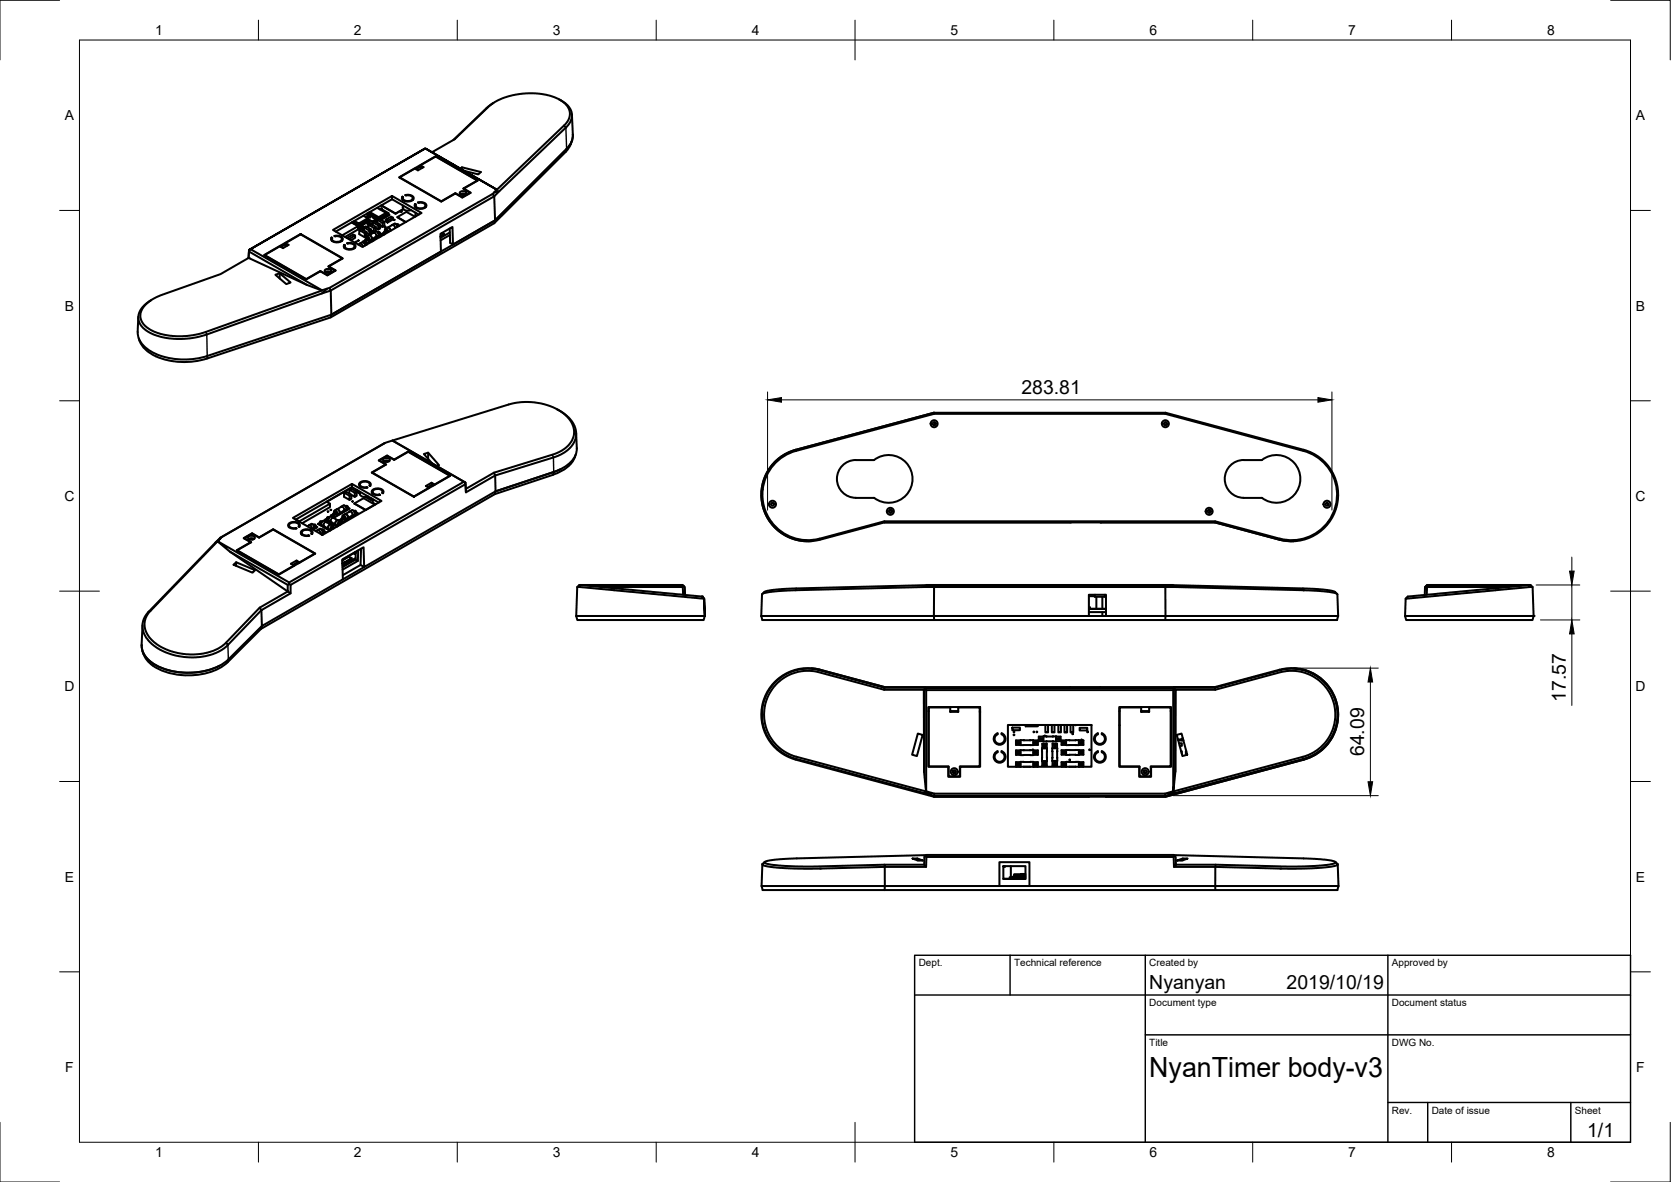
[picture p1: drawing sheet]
<svg xmlns="http://www.w3.org/2000/svg" width="420mm" height="297mm" viewBox="0 0 420 297" stroke-linecap="round" stroke-linejoin="round" font-family="sans-serif">
<defs><g id="words">
<text font-size="7" x="289" y="270.6">NyanTimer body-v3</text>
<g font-size="4.9">
<text x="256.8" y="98.9">283.81</text>
<text x="393.7" y="176.3" transform="rotate(-90 393.7 176.3)">17.57</text>
<text x="343" y="190" transform="rotate(-90 343 190)">64.09</text>
<text x="289" y="248.5">Nyanyan</text>
<text x="323.5" y="248.5">2019/10/19</text>
<text x="399.1" y="285.7">1/1</text>
</g>
<g font-size="3.5">
<text x="39" y="8.8">1</text>
<text x="89" y="8.8">2</text>
<text x="139" y="8.8">3</text>
<text x="189" y="8.8">4</text>
<text x="239" y="8.8">5</text>
<text x="289" y="8.8">6</text>
<text x="339" y="8.8">7</text>
<text x="389" y="8.8">8</text>
<text x="16.3" y="30.2">A</text>
<text x="411.3" y="30.2">A</text>
<text x="16.3" y="78">B</text>
<text x="411.3" y="78">B</text>
<text x="16.2" y="125.9">C</text>
<text x="411.2" y="125.9">C</text>
<text x="16.2" y="173.7">D</text>
<text x="411.2" y="173.7">D</text>
<text x="16.3" y="221.6">E</text>
<text x="411.3" y="221.6">E</text>
<text x="16.4" y="269.4">F</text>
<text x="411.4" y="269.4">F</text>
<text x="39" y="290.8">1</text>
<text x="89" y="290.8">2</text>
<text x="139" y="290.8">3</text>
<text x="189" y="290.8">4</text>
<text x="239" y="290.8">5</text>
<text x="289" y="290.8">6</text>
<text x="339" y="290.8">7</text>
<text x="389" y="290.8">8</text>
</g>
<g font-size="2.5">
<text x="231" y="242.9">Dept.</text>
<text x="255" y="242.9">Technical reference</text>
<text x="289" y="242.9">Created by</text>
<text x="350" y="242.9">Approved by</text>
<text x="289" y="252.8">Document type</text>
<text x="350" y="252.8">Document status</text>
<text x="289" y="262.9">Title</text>
<text x="350" y="262.9">DWG No.</text>
<text x="350" y="279.9">Rev.</text>
<text x="360" y="279.9">Date of issue</text>
<text x="396" y="279.9">Sheet</text>
</g>
</g></defs>
<g fill="none" stroke="#000" stroke-width=".51">
<path d="M106.9 37.3l18 10.4zM108.6 38.3l5.7-3.3 8.5-8.2 1.6-1.2 1.9-.9 3.2-.9 4.5-.4 4 .6 3 1.2a3.6 3.6 0 0 1 .8 6.3l-16.9 16.2M109.5 39.3h.1M124.1 25.9l-1.6 1.1-8.5 8.2M140.6 25l2.2 1.6 .9 1.6 .1 1.1-.2 1-1.3 1.8M142.3 32.1l-16.7 15.9-1.4 .4 .7-.7M142.3 32.1h.1M142.5 37.4l-18 18-.2-6.1 1.3-1.3M142.5 37.4l-18 18-41.2 23.7M143.8 28.9l.2 5.5-.4 1.6-1.1 1.4M143.8 35.4l-.6 1.6-1 1.1-17.9 18-41.2 23.7-31.1 10.3M144 33.8v1l-.4 1.1-1.1 1.5"/>
<path d="M75.6 58.8v.1M83.4 59.7l.1 .5M83.7 57.8l14.9-8.6 7.4 4.3-14.9 8.6zM84.1 59.3l.2 .1M84.1 59.3h1.2a.78 .78 0 0 1 .9 .7 .78 .78 0 0 1-.8 .8l-.8 .1a.98 .98 0 0 1-1-.2 .98 .98 0 0 1-.2-1M84.3 59.4l.4-.1a.86 .86 0 0 1 .9 .2 .86 .86 0 0 1 .3 .9 1.52 1.52 0 0 1-2.4-.4v-.2l-.1-.1M87.2 59.8l1.6-.9 .5 .3v.6l-1.1 .6M88.4 55.9l1.6 .9v.9l-3.2 1.8M88.7 55.7l1.5 .9v.2l-1.7-.9M89.3 59.2l-1.6 .9M90 57l1.1 .7-1.1-.6M90 56.8l-4 2.3"/>
<path d="M90.2 56.2v.4l.2-.1v.2M90.3 57.8l.5-.3 1.4 .8M90.4 56.7l-.2 .4M90.4 56.7l.4 .5M90.5 56.5l.4 .4M90.7 56.3l.5 .4M90.8 56.9l.1 .2M91.2 56.7v.2M91.2 56.2l-.3 .2M91.4 54.2l1.1 .6M91.4 56.1v.3M91.4 56.1l-.2-.1 .2 .4"/>
<path d="M91.5 57.6l-.4 .1M91.5 57.3l-.1 .3M91.5 57.9v-.7l1.4 .7M91.5 57.2l.4-.3 1.4 .8M91.5 55.8l.1 .1M91.6 57.1l-.4-.2-.3 .2 .5 .3M91.6 55.8l.1 .1M91.7 58.6l.5-.3v1.1l-.5 .2zM91.7 58.6l-1.4-.8v1.1l1.4 .7M91.7 55.9v.3l-.3 .2M92.1 55.8l-.7 .3M92.1 55.8h.1"/>
<path d="M92.1 55.6v.2M92.1 55.8l.3 .5M92.1 55.5l.4 .5M92.1 54.7l.5-.3 .3 .2-.5 .2M92.2 58.6l.7 .4M92.2 57.1l.4-.3-.3 .3M92.3 54l.2 .1zM92.4 55.3l.2-.1v.3M92.4 55.3l-1.9 1.2M92.4 55.3v.1M92.4 53.6l-.1 .1M92.4 55.4l.4 .4"/>
<path d="M92.5 56v.2M92.5 55.1l1.2 .7-1.1-.7M92.6 55.5h.1M92.6 55.2l-.1-.4-2.3 1.4-1.1-.7M92.6 57.3v-.8l.5-.3 1.4 .8v1l-.5 .3M92.6 54.2l-.5 .4M92.6 56.5l1.4 .8M92.8 55.8v.2M92.8 55.8v.1M92.8 56l.7 .3M92.9 57.9l.4-.2v1l-.4 .3zM92.9 53.3l-.1 .3"/>
<path d="M93 53.8l-.2-.2v.3M93 53.8l2 1.1-.4 .4M93 53.8l-.4 .4M93.1 54.6l-.1 .1M93.3 56.3v.1M93.3 56.3l-.5-.3-.3 .2 .4 .2M93.4 54.2l-.3 .4M93.4 54.2v-.3l-.5 .7M93.4 54.2l.3 .2M93.7 55.6l.5-.3 .3 .2-.2 .1M93.7 54.3l.3 .2v.3l-.3-.2zM93.7 56.6v-.7l.5-.3 1.4 .8v1l-.5 .3"/>
<path d="M93.8 58.6l.7-.5 .5 .4 .2 .6-.8 .5M93.9 54.2l-.2 .1M93.9 58.5l-1 .6M93.9 55.8l-.2-.2v.3l1.4 .7M94 54.5l.2-.1-.2 .4M94.2 54.7l.3 .1M94.3 55.2l-.1 .1M94.5 59.5l-1 .6M94.5 57l-.5 .3v1l-.7-.4M94.6 55.3l-.1 .2M94.6 54.7l-.3 .4M94.7 54.7h-.1"/>
<path d="M94.8 56v-.8l.5-.2 1.3 .7v1.1l-.4 .3M94.8 55.8l-.1 .1M94.8 55.2l1.4 .8M94.8 52.2l2.3 1.3-1.9 1.1-2.2-1.3M94.8 55.3l-.2 .3M95 55.1l-.1 .1M95 58.4l.4-.1 .1 .5M95 55.1h.1M95.2 55l2-1.1v.2l-1.7 1M95.2 55l-.2-.1v.2M95.2 54.6v.4M95.2 58.6v.2"/>
<path d="M95.2 58.6h.1M95.2 58.6l-.1 .1M95.5 52.6l.3-.1 1.9 1.1M95.5 58.7l.5 .3-3.9 2.2 3.9-2.3M95.6 56.4l-.5 .2v1.1l-.6-.4M95.8 59.4h-.3l-.1 .2M95.9 52.4h.1zM96 58.8l.5 .2zM96.5 58.5l-.5 .3M96.6 55.7l-.4 .3v1.1l-.6-.4M96.8 57h.1zM97 58.4h.1"/>
<path d="M97 55.2l.5 .3v.4l-.5-.2v-.5l1.3-.8 .5 .3v.4l-1.3 .8M97.1 53.5l.1 .4 .5-.3v.3l.2 .1M97.2 54.1l-.1 .3M97.3 58.2l-.5 .2-.1 .5M97.3 58.2l-.2-.3-.5 .4-.2 .6M97.9 54l-2.1 1.3M97.9 54l-2.2 1.2M98.2 58l-.2-.6-.5-.2-.7 .4v.5M98.5 56.6l.9-.4 .3 .3 .2 .5M98.6 49.2v.9M98.6 56.6l-1 .6M98.8 54.7l-1.3 .8"/>
<path d="M99 55.2l.2 .1zM99.7 56.5l.4-.1 .2 .4M99.9 56.6v.3M100 56.6l-.2 .1M100.3 56.7v.1M100.4 44.6l9.1-5.3 10.6 6.1-3.5 2 1.8 1-2.2 1.2-1.7-1-3.5 2.1zM100.5 44.6h.1M100.8 53.2h.2zM101.2 49.4l.1 .5M101.3 51.6a1.26 1.26 0 0 0 .6 1.3 1.26 1.26 0 0 0 1.4-.1M101.3 49.8v.5M101.3 50.2h-.1"/>
<path d="M101.4 52.5l-1.9 1.2-3.6-2.1 3.6 2.1 1.9-1.1M102.1 49.1h.4a.86 .86 0 0 1 .9 .1 .86 .86 0 0 1 .3 .9 1.52 1.52 0 0 1-2.4-.3l.1-.3-.2-.1M102.1 49.1l-.2-.1h1.2a.78 .78 0 0 1 .9 .7 .78 .78 0 0 1-.7 .9l-.8 .1a.98 .98 0 0 1-1.1-.3 .98 .98 0 0 1-.2-1M103.8 49.8v.5M103.8 50.2h.1M104.4 54.5l-2.2-1.3-2.3 1.4 2.1 1.2-2.1-1.2M104.4 51.3l-.1 .3a1.75 1.75 0 0 0 2.8 .4 .96 .96 0 0 0-1.2-1.2l-.8 .1h.6a.86 .86 0 0 1 .9 .2 .86 .86 0 0 1 .3 .9 1.52 1.52 0 0 1-2.4-.4l.1-.2-.2-.1 .1 .4M104.5 53.5l.1 .8M104.5 51.7v.4M104.5 52h-.1M105.3 53.9l-6.7-3.8-14.2 8.1M105.7 41.5l3.8-2.2 10.5 6.1-3.5 2 1.7 1-2 1.2-1.7-1.1-3.5 2.1-10.5-6 3.8-2.2 .8 .4 1.4-.8-.8-.5v.5l.5 .2"/>
<path d="M105.7 41.9l-1.1 .6M107 51.7v.4M107 52h.1M110.8 59.4l.9-.6zM111 50.6v.1M111.1 58.5l.6 .3M113.1 58.4l-2.3 1.4M113.1 59.1l-2.3 1.3M114.5 48.5v.1M115.6 48.3l.5-.3h.7l.5 .5a1.02 1.02 0 0 1-1.7 0zM115.8 48.8l.6-.2 .7 .2M115.8 42.4l.3-.4 4.8 1.2-.6 .6-3.5-.8"/>
<path d="M116.1 42v.6M116.2 49h.5M116.2 49.6h.1M116.6 47.4v.1M118.2 48.4v.1M120 45.4v.1M123.9 48.7l.4 .6-41.1 23.7-.4-.6M124.2 48.4l-41.4 24-1.8 .5-18-10.3 43.9-25.3-44.3 25.5 .4-.2M124.3 56.1l.2-.7-10.6 6.1-.7-.5-.1-3.6M62.6 63.2l-.1 1.6 14.7 6.8M66.4 64.1l9.2-5.3 10.6 6.1-3.5 2.1 1.7 1-2.1 1.2-1.8-1-3.5 2zM66.5 64.1v.1"/>
<path d="M69.2 69.1l1.1-.4 2.8 2.3-1.1 .4zM70.3 68.7v1.3M71.8 61.1l3.8-2.2 10.5 6-3.6 2.1 1.8 1-2 1.1-1.8-1-3.5 2-10.5-6 3.9-2.2 .7 .5 1.5-.9-.8-.4v.4l.4 .3M71.8 61.4l-1.2 .7M77 70.1v.1M80.5 68.1v.1M80.9 73.8l2.3-.8 .1 6.1-31.2 10.4a17.8 17.8 0 0 1-15.4-2 5 5 0 0 1-2.1-4.1l.2-3.7M81 72.9l-3.8-1.3-14.6-8.4v-.4l-.1 2-7 4.1-15.2 5.4-2.4 1.2-1.6 1.4a3.6 3.6 0 0 0 1.2 5.8l2.1 1 3 .7 3.2 .1 4-.5 31.2-11M81.7 67.9l.5-.3h.6l.6 .5a1.02 1.02 0 0 1-1.8 0zM81.8 68.4l.7-.2 .7 .2M82.2 68.5h.6M82.3 72.5l-1.4 1.3-29.3 10.4-2.2 .6-3.7 .4-2.5-.1-2.3-.3-3.4-1.2-1.5-1.2-.7-.9a4 4 0 0 1 1.7-5.4l1-.7"/>
<path d="M82.3 69.1v.1M82.7 67h.1M83.3 79.1l-.2 .7M83.5 60.1v.4M83.5 60.4l-.1 .1M84.3 68v.1M86 60.1v.4M86 60.4v.1M86.1 64.9v.1M86.6 61.5l.1 .1M86.6 61.5l.1 .5M86.7 61.9v.5"/>
<path d="M86.7 62.2l-.1 .1M87.2 61.1l.7 .1a.86 .86 0 0 1 .9 .1 .86 .86 0 0 1 .3 .9 1.52 1.52 0 0 1-2.4-.3v-.3M87.3 61.1h1.2a.78 .78 0 0 1 .9 .7 .78 .78 0 0 1-.8 .8l-.8 .1a.98 .98 0 0 1-1-.2 .98 .98 0 0 1-.2-1M89.2 61.9v.5M89.2 62.2v.1M89.5 60.7l.2 .1zM90 60.4l.2 .1zM90.4 61.3l.8-.4 .4 .3 .2 .5M90.5 61.2l-.4 .3M91.6 61.1h.5l.1 .4M91.7 60.4l-.4 .4 .5 .2-.5-.3M91.9 61.3l-.2 .1"/>
<path d="M91.9 61.3v.2M92.1 60l.1-.6 .6-.3 .4 .1 .3 .8-.8 .6M92.2 61.4v.1M92.3 60.3l.1 .1M92.6 60.1l-.5 .4-.1 .3M92.6 60.1l-.2-.3-.5 .4-.2 .6M94 60.4l-.4 .3M113.9 61.5l-.1-4.5-3.1 1.8 .2 4.4-27.6 15.9M34.9 85.1l.2 .6M35.1 85.7a8.5 8.5 0 0 0 6.2 4.6 19.1 19.1 0 0 0 10.7-.2M93.6 118.8h.1M95.2 115.7l2.1-1.2 1.8 1 3.5-2 10.6 6.1-9.1 5.2-10.6-6 3.5-2.1z"/>
<path d="M95.4 115.7v.1M96.4 115.4l.4-.3h.7l.5 .5a1.02 1.02 0 0 1-1.7 0zM96.5 115.9l.7-.2 .7 .2M96.8 111.3l-41.4 23.9M96.9 116.1h.6M97 116.7v.1M97.3 114.5v.1M99.1 115.5v.1M102.6 113.5h.1M107.7 113.8v1.5M108.6 116.4l-2-2.3 1.1-.3 2.7 3.1-.6 .2M113.1 119.6h.1"/>
<path d="M124.2 118.8l.3 .7M124.5 119.5l.1 4-33 19-.2-5-5.3 3.1 .1 5-20.4 11.7-.1-4 7.4-4.2v-2.1M124.5 119.5l-7.3 4.2M140 102.8l1.5 .9 1.5 1.2 1 1.2 .6 1.3 .3 1.3-.2 1.5-.7 1.5-.7 .9-1.5 1.2-2.2 1-15.1 4.7M140.9 117.9l-1.7 .7M144.5 114.9a8 8 0 0 1-5.5 4.4l-14.6 4.9-58.8 33.8M144.8 114.2l-.3 .7M144.9 108.8l.1 3.8a5.9 5.9 0 0 1-3.7 5.2l-2.1 .8-14.6 4.9-.2 .7M200 113a11.7 11.7 0 0 0-8.4 13.4 11.7 11.7 0 0 0 12.5 9.6M200.2 113.3l34.7-9.3h58.1l34.7 9.3M200.2 113.3a11.4 11.4 0 0 0-8.1 14 11.4 11.4 0 0 0 14 8.1M211.6 117.3a4.7 4.7 0 0 1 3.6-1.7h4.6a6 6 0 0 1 8.1 .7 6 6 0 0 1 0 8.1 6 6 0 0 1-8.1 .7h-4.6a4.8 4.8 0 0 1-4.3-2.7 4.8 4.8 0 0 1 .7-5.1z"/>
<path d="M234.8 103.7l-34.8 9.4M234.8 103.7h.1M234.8 106.1l.4 .3-.3 .5M234.8 103.7l.1 .3M293 106.1l.4 .4-.4 .4M293.1 103.7l-.1 .3M312.7 115.6h4.6a6 6 0 0 1 8.1 .7 6 6 0 0 1 0 8.1 6 6 0 0 1-8.1 .7h-4.6M312.7 115.6a4.8 4.8 0 0 0-4.7 4.8 4.8 4.8 0 0 0 4.7 4.7M327.7 113.3a11.4 11.4 0 0 1 8.1 14 11.4 11.4 0 0 1-14 8.1M54.7 136l18 10.4v.4l-.4 .2-14.5-8.4zM54.7 136l-16.9 17.5a5 5 0 0 0 .8 7.8l1.7 1.2 1.5 .7 3 .9 2.2 .3 2.1 .1 2.1-.3 2.2-.6 1.6-.7 1.6-1.1 8.7-9.1M54.7 136l.7-.7-1.3 1.1-16.7 17.3a5.2 5.2 0 0 0 .6 8l1.5 1.1 1.3 .8 2.3 .8 1.9 .5 2.5 .3 2.8-.1 3.8-.9a8.7 8.7 0 0 0 3.2-2.1l8.4-8.8-.4-.6 7.1-4.1-14.6-10"/>
<path d="M55.4 135.2l-1.3 1.2M55.4 135.3l41.4-24 1.9-.6 17.9 10.4-43.9 25.3M55.8 134.9l-.4 .3M59.6 138.3v.1M61.3 135.2l2.1-1.2 1.8 1.1 3.5-2.1 10.6 6.1-9.2 5.3-10.6-6.1 3.5-2zM61.4 135.2v.1M62.4 134.9l.5-.2h.6l.6 .4a1.02 1.02 0 0 1-1.8 0zM62.5 135.4l.7-.2 .7 .2M62.9 135.6h.6M63 136.3h.1M63.4 134v.1M65.2 135.1h.1"/>
<path d="M68.7 133v.1M72.7 132v.5M72.7 132.4h-.1M73.6 130.2l14.9-8.6 7.4 4.3-14.8 8.5zM74.4 132.7l.2 .1M74.4 132.7v.1M74.4 130.5l.8 .5M75.1 132.3l.2 .1 .1-.3a1.75 1.75 0 0 0-2.8-.4 .96 .96 0 0 0 1.1 1.2l.9-.1M75.1 132.3l.1-.3a1.46 1.46 0 0 0-2.5-.1 1.25 1.25 0 0 0 1.7 .8M75.2 132v.3M75.8 134.2v.1M75.9 133.9v.4"/>
<path d="M75.9 134.2l-.1 .1M77.6 134.5v.2M77.6 132.1l.7-.5 .5 .3 .2 .7-.5 .4M77.7 132l-.4 .3M78.3 134.1l.2 .1 .1-.3a1.75 1.75 0 0 0-2.8-.4 .96 .96 0 0 0 1.1 1.2l.9-.1-.2-.1M78.3 134.1l.1-.2a1.46 1.46 0 0 0-2.5-.1 1.25 1.25 0 0 0 1.7 .7M78.4 133.9v.3M78.8 131.9l.4-.1 .2 .5M79.1 132.1v.2M79.1 132.1h.1M79.1 132.1l-.2 .1M79.2 139.1v.1"/>
<path d="M79.4 132.2l.4 .3-1.1 .6M79.8 133.3l.6-.4 .4 .1 .3 .7-.5 .5M79.8 132.4l-1.1 .7M79.8 133.3l-.4 .2M80.4 131.4l-.4 .2M80.7 131.3h.1M80.7 131.3l.1 .1M80.7 131.3v.2M80.9 133.1h.5l.1 .4M81 131.1l-.5-.1-.1 .5M81.2 133.3v.2M81.2 133.3h.1"/>
<path d="M81.2 133.3l-.1 .1M81.5 133.4l.4 .3-1 .6M81.5 132.3l1 .5M81.9 133.7l-1.1 .6M82.1 131.2l1 .6M82.1 126.1l.9 .5v.9l-7 4M82.1 131.3l-.8-.5-.4 .5-.1 .6 .8 .4M82.2 130.3l-.4 .3M82.4 128.5h.2zM82.5 130.2h.1M82.5 130.2l.1 .1M82.5 130.2v.2"/>
<path d="M82.8 130h-.5l-.1 .4M83 133.3l-3-1.7 2.9 1.8M83 126.6l-7.8 4.5M83.1 128.1h.2zM83.2 129.5l.8 .5M83.3 131.2l1 .6M83.4 132.8l.2 .2M83.8 132.7v-.5l-.6-.4-.4 .1-.3 .8 .6 .5M83.9 130.2l1 .6M83.9 132.8l-.4-.2-.1 .2M83.9 130.2l-.6-.4-.6 .4-.1 .6 .8 .4M84 128.9l.1-.6 .6-.3h.3l.4 .9-.8 .5"/>
<path d="M84.2 129.1l.1 .1M84.3 128.7l-.6 .4-.1 .6M84.3 128.7l.2 .2-.5 .4-.1 .4M84.8 132.3l-3-1.7 3 1.7M85.3 130.8l.8 .4M85.6 131.7v-.6l-.6-.3h-.3l-.3 .3-.1 .6 .7 .5M85.7 127.4l.7-.4 .6 .4v.6l-.7 .4M85.7 131.7l-.4-.2-.1 .2 .2 .2M85.8 127.4l-1 .6M86.1 130.1v-.6l.7-.3 .4 .1 .3 .8-.8 .5M86.3 130.4h.1M86.4 128.4l-1 .6"/>
<path d="M86.5 123.8l1.4 .8M86.6 130.2l-.5 .3-.1 .4M86.6 130.2l-.2-.3-.5 .3-.2 .7M86.9 127.2h.5l.1 .4M87 130.7l.2 .1zM87 127.5l.2-.1v.2M87.5 127.5l.4 .3-3.9 2.3M87.8 128.6l.7-.4 .6 .4v.6l-.7 .4M87.8 124v-1l.5-.2 1.4 .8v1l-.5 .3M87.8 123l1.4 .8M87.9 127.8l-3.9 2.3-.8-.5 .5-.3M87.9 128.6l-1.1 .6"/>
<path d="M88.3 124.3l-.4 .3v1l-1.4-.8v-1l.5-.3 1.3 .8v1.1l-.4 .2M88.5 129.6l-1.1 .6M88.5 121.6v.8M88.5 122.4l-6.4 3.7M88.6 126h.2zM89 128.4h.5l.1 .4M89.1 126.6l2.8 1.6 2.3-1.4M89.1 126.5l2.3-1.3 2.8 1.6M89.1 126.6l2.8 1.6M89.1 128.7l.2-.1v.2M89.1 139.1h.2zM89.2 138.9l.2 .1-.2-.1"/>
<path d="M89.4 138.8v1.8l-3.3 1.9M89.6 128.7l.4 .3-3.9 2.3M89.7 123.1l-.4 .2 1.2 .7-.8-.4-.5 .2v1.1l-.9-.5M89.7 123.1v.1M90 129l-3.9 2.3-.8-.5 .4-.3M90.1 123.3l.4 .5M90.4 121.4a2.01 2.01 0 0 1 2.8 .1l-.1 .6-.2-.1 .1-.2a1.46 1.46 0 0 0-2.5-.1 1.25 1.25 0 0 0 1.7 .7l.2 .1h-1.2a.84 .84 0 0 1-.8-1.1zM90.5 123.6a1.26 1.26 0 0 0 .6 1.3 1.26 1.26 0 0 0 1.4-.2M90.5 121.8v.4M90.5 122.1l-.1 .1M90.8 137.9l-.1 4.1M92 124.9l1.2 .6"/>
<path d="M92.2 122.4v.2M92.3 124.8l.3 .1M93 121.8v.3M93.3 125.2h.1M93.6 125.3l-.4 .2M93.6 125.4l-.4 .2M93.7 125.7h.1M93.7 123.6v.5M93.7 125.4v.6M93.7 126l.2 .4 .6 .3M93.7 123.9l-.1 .1M95.2 126.3l-6.7-3.9-14.1 8.2"/>
<path d="M95.4 124.3h-.4a.86 .86 0 0 1-.9-.1 .86 .86 0 0 1-.3-.9 1.52 1.52 0 0 1 2.4 .3l-.1 .3 .2 .1 .1-.3a1.75 1.75 0 0 0-2.8-.5 .96 .96 0 0 0 1.2 1.2h.8M95.6 124.4l-.2-.1v.1M96.2 123.6v.3M104.1 124.8h.1M108.5 121.3l-1.4 .8 .8 .6M108.6 121.8l-1 .6M109.3 121.8l-.8-.5v.4l.5 .3M109.3 121.8l3.8-2.2-10.5-6.1-3.5 2.1-1.8-1-1.9 1.1 1.7 1-3.5 2.1 10.5 6 3.8-2.2M116.6 121.1l.4 .2v.4l-43.9 25.3-.4-.2M117 121.3l-18.3-10.6 29.2-9.1 2.2-.4 3.2-.2 3.7 .6 2.8 1.1 2.7 1.9a5.1 5.1 0 0 1-1.1 8.5l-2 1-15.2 4.7-7.1 4.1M117 121.7l.2 2-.1-.8M117 121.3l.1 1.6"/>
<path d="M206.1 135.6l16.3-4.3h83.1l16.2 4.3M206.2 135.6a11.7 11.7 0 0 1-14.4-8.2 11.7 11.7 0 0 1 8.3-14.4l34.7-9.3h58.3l34.7 9.3a11.7 11.7 0 0 1 8.3 14.4 11.7 11.7 0 0 1-14.4 8.2M222.4 131v.3h46.7M223.9 128.1l.3 .4-.3 .4M276.7 131.3h28.8M304 128.1l.4 .4-.4 .4M305.5 131.3v-.3l16.3 4.4M305.5 131.3l16.2 4.3M305.5 131h-83.1l-16.3 4.4M321.7 135.6l1.8 .4h1.8M35.8 157.1l-.2 5.1M58.7 141.9l.7-.6 4.7 2-.6 .6z"/>
<path d="M59.4 141.3v.9M70.1 144.3v.1M72.3 147v1.6l.8 .5M74.5 140.9l-1.3 .8 .7 .5M74.7 141.4l-1.1 .6M75.3 141.4l-.8-.5v.4l.6 .2M75.3 141.3l3.9-2.2-10.5-6-3.5 2-1.8-1-2 1.1 1.8 1.1-3.6 2 10.5 6 3.8-2.2M86.1 141.7l2.4-1.4-2.4 1.4v-1.1l4-2.2-.1 2.6-3.9 2.2M86.2 144.6l4.5-2.6 .9 .5-5.4 3.1M88.5 140.3l-.7-.4-1.7 .9M89.4 140.2l-3.3 1.9M89.4 140.6l.6 .4"/>
<path d="M144.9 154.8h32.3M144.9 154.8l.3 1h31.7l.3-1M145.8 147.5h-.7l-.2 7.3M145.8 147l-.7 .5M146.3 147h25.4l.2 .3-.2 .2h-20.6M146.3 147h-.5v.5l31.3 3-.6-.6M146.3 147l30.2 2.9M171.7 147.5l.1 2M171.9 147.3l.3 .2 .1 2M176.5 149.9l.6 .6 .1 4.3-.1-4.3M177.2 154.8h.1M191.4 154.8l.3 1h144.5l.3-1"/>
<path d="M232.4 147.5h2.5l-.1 7.3h-43.4M234.3 147l-1.9 .5-33.6 .9-5.6 .4-1.2 .3-.4 .3-.2 5.4M234.8 154.8h.1M234.8 154.8h101.7M234.8 154.8l.1 1M234.9 147v.5h58.1l-.1-.5M273.8 152.6h.3v.4M273.8 154.8v-5.3h4.3v5.3M273.8 153h4.3M273.8 153.8h4.3M273.8 153h.3M273.8 149.8h1.5"/>
<path d="M274.1 153h3.8M275.3 149.5v.5h2.5v-.5M275.7 150v3M277.2 150v3M277.2 153.8v1M277.9 153h.2M293.6 147h-60.7l-35.2 1-4.6 .4-.8 .3-.6 .6M295.5 147.5h-2.5v8.3M336.2 149.3l-.6-.6-.9-.3-4.6-.4-36.5-1 1.9 .5 33.6 .9 6.2 .5 1 .5 .2 5.4M353.3 154.8l.3 1h31.7l.3-1M353.4 150.5l-.1 4.3M358.6 147.3l.2 .2h20.6"/>
<path d="M358.8 147.5l-.1 2M384.2 147l.1 .1M384.7 147v.5l-31.3 3 .6-.6 30.3-2.8M384.7 147.5h.7l.2 7.3h-32.3M385.4 147.5l-.6-.5h-26l-.5 .5-.1 2M35.6 162.2a6.5 6.5 0 0 0 4.7 5.5 17.9 17.9 0 0 0 16.4-1.4l9.1-9-.2 .7-8.4 8.5a16 16 0 0 1-13.4 2.9 10.1 10.1 0 0 1-7.5-4.5l-.2-.5M35.6 162a6.2 6.2 0 0 0 4.4 5.6 18.6 18.6 0 0 0 15.2-.3M35.8 163.6l.3 .8M204.1 167.9l2.1 .4M206.1 168.3l16.3 4.4M206.1 168.3a11.7 11.7 0 0 0-14.3 8.3 11.7 11.7 0 0 0 8.2 14.3l34.8 9.3 .1-.2-2.5-.7M222.4 172.8v-.1h46.7v.2h7.6v-.2h28.8v.1l-10.5 .1"/>
<path d="M222.4 172.8l-16.4-4.4a11.5 11.5 0 0 0-14 8.2 11.5 11.5 0 0 0 8.1 14.1l32.3 8.6h1.9M222.4 172.8h10.4M222.4 172.8l-.1 .5M232.3 173.4v20.6M232.6 173.2l-.3 .2v20.6l.6 4.8M232.9 172.9l-.6 .4h-10l-16.4-4.4a11 11 0 0 0-13.4 7.8 11 11 0 0 0 7.7 13.5l32.6 8.7M233.4 177.7h13v15h-5v2.5h-3v-2.5h-5zM233.4 178.7h.1M233.5 177.8h5.4v1.1h2v-1.1h5.4v14.8h-5v2.5h-2.8v-2.5h-5zM238.9 178.7h2M239 178.7v.2M240.8 178.7v.2"/>
<path d="M246.3 178.7h.1M246.5 178.8v.2M269.1 172.7h7.6M281.4 177.7h13v15h-5v2.5h-3v-2.5h-5zM281.4 178.7h.1M281.5 177.8h5.4v1.1h2v-1.1h5.4v14.8h-5v2.5h-2.8v-2.5h-5zM286.9 178.7h2M287 178.7v.2M288.8 178.7v.2M294.3 178.7h.1M295 173.4l.3-.2 .2 .2v20.6l-.5 4.9zM295 173.4h-62.1v25.4l2 .6h58l.7-.1"/>
<path d="M295.1 172.8l.4 .6M295.3 173.2l-.3-.3h-62.1l-.3 .3 .3 .2M305.5 172.7l16.2-4.4a11.7 11.7 0 0 1 14.4 8.3 11.7 11.7 0 0 1-8.3 14.3M305.6 173.3l16.3-4.4a11 11 0 0 1 13.5 7.8 11 11 0 0 1-7.8 13.5l-32.6 8.7M325.3 167.9a11.7 11.7 0 0 1 11.1 10.5 11.7 11.7 0 0 1-8.6 12.5M230.8 184.3l1.2 .4-1.5 5.3-1.2-.3zM234.9 199.4v.6h58.1l-.1-.6M238.4 192.7h.1M240.2 193.7v.5M240.3 193.9l-.4 .4-.3-.4M241.3 192.7h.1M250.8 188.8v.2a1.25 1.25 0 0 0-.5 1.9 1.25 1.25 0 0 0 2 .1 1.25 1.25 0 0 0-.5-2v-.2a1.49 1.49 0 0 1 .7 2.3 1.49 1.49 0 0 1-2.4 0 1.49 1.49 0 0 1 .7-2.3"/>
<path d="M250.8 184.3v.2M250.8 184.5a1.26 1.26 0 0 0-.5 1.9 1.26 1.26 0 0 0 2 0 1.26 1.26 0 0 0-.5-1.9M250.8 184.3a1.49 1.49 0 0 0-.7 2.3 1.49 1.49 0 0 0 2.4 0 1.49 1.49 0 0 0-.7-2.3M251.8 184.3v.2M253.4 182.2h21v10.5h-21zM254.5 182.8h2v.7h-2zM255.5 186.1l1.1-.1v1.2h-1.1zM255.7 191.9h.9M255.7 186.5h.9M255.7 186.5l-.1 .1 .1 .2h.9M255.7 191.9l-.1 .2 .1 .1h.9M256.6 189h-.9l-.1 .1 .1 .2h.9"/>
<path d="M256.6 191.5h-1.1v1.2h1.1M256.6 188.6h-1.1v1.1h1.1M256.6 192.7h.1M256.6 189.7h.8M256.6 187.2h.8M257.4 186h-.8M257.4 186h.1M257.4 191.5h.1M257.4 188.5h.1M257.4 187.2h.1M257.4 192.7h1.6M257.4 189.7h1.6"/>
<path d="M257.4 192.7h.1M257.4 189.7h.1M257.5 186h1.5M257.9 182.2v.3h3.1v-.3M259 191.5h-2.4v1.2M259 188.5h-2.4v1.2M259 192.7h.1M259 189.7h.1M259 191.5h.1M259 188.5h.1M259 187.2h.1M259 186h.1"/>
<path d="M259 187.2h-1.6M259 188.5h.8M259 191.5h.8M259 186h.8M259.8 188.5l-.1-.2-.1 .2M259.8 191.5h.1M259.8 188.5h.1M259.8 186h.1M259.8 192.7h.1M259.8 189.7h-.8M259.8 187.2h-.8M259.8 191.5v1.2"/>
<path d="M259.8 192.2h.9M259.8 191.9h.9M259.8 188.5v1.2M259.8 189.3h.9M259.8 189h.9M259.8 186l1.2 .1v1.1h-1.2zM259.8 186.5h.9M259.8 186.8h.9M259.8 191.5h1.2v1.2h-1.2M259.8 188.6h1.2v1.1h-1.2M260.7 191.9l.2 .2-.2 .1M260.7 189l.2 .1-.2 .2"/>
<path d="M260.7 186.5l.2 .1-.2 .2M261.4 185.5h.9M261.4 185.9h.9M261.4 185.5l-.1 .2 .1 .1M262 188.8v.1M262 191.2h.1M262 188.1v2.3M262 190.5v.7M262 190.4v.1M262 191.3h1.2M262 188.1h1.2M262 188.1h.1"/>
<path d="M262 190.4h.1M262.1 188.1v-1.2h1.1v1.2M262.1 191.3v1.1h1.1v-1.1M262.3 185.1h-1.1v1.2h3.5M262.5 187.2v.9M262.5 191.3v.9M262.5 187.2l.1-.2 .2 .2M262.5 192.1l.1 .2 .2-.2M262.8 187.2v.9M262.8 191.3v.9M262.8 182.2v1.9h.7v-1.9M263.1 185l.1 .1"/>
<path d="M263.1 185.1h.1M263.2 186.3h-.1M263.2 188.1h.1M263.2 188.8v.1M263.2 188.1v2.3M263.2 190.5v.7M263.3 190.4v.1M263.3 191.2h-.1M263.3 188.8v.1M264.5 182.2v1.9h.6v-1.9M264.6 188.8h.1M264.6 190.4v.8"/>
<path d="M264.6 190.4h.1M264.6 191.2h1.2M264.6 188h1.2v.8M264.6 188.9v1.5M264.6 188v.8M264.6 188v-1.1h1.2v1.1M264.6 191.2v1.2h1.2v-1.2M264.7 186.3h.1M264.7 185.1h-2.4v1.2M264.8 186.3h.1M264.8 185.1h.7M264.8 186.3h.7"/>
<path d="M264.8 185v.1M265.1 192.1l.1 .2 .2-.2M265.1 188v-.9l.1-.1 .2 .1v.9M265.1 191.2v.9M265.4 191.2v.9M265.5 185l.1 .1M265.5 185.1v1.2M265.5 185.5h.9M265.5 185.9h.9M265.5 185.1h1.2v1.2h-1.2M265.6 186.3h-.1M265.8 188.9v1.5"/>
<path d="M265.8 190.4h.1M265.8 188.8h.1M265.8 190.4v.8M265.9 191.2h-.1M266.1 182.2v1.9h.7v-1.9M266.5 185.5l.1 .2-.1 .1M266.9 186.1l1.2-.1v1.2h-1.2zM267.2 188.9h.9M267.2 191.9h.9M267.2 186.5h.9M267.2 188.9l-.2 .2 .2 .1h.9M267.2 191.9l-.2 .2 .2 .1h.9"/>
<path d="M267.2 186.5l-.2 .1 .2 .2h.9M267.7 182.2v1.9h.6v-1.9M268.1 189.7h-1.2v-1.2h1.2v1.2M268.1 191.5v1.2h-1.2v-1.2h1.2M268.1 189.7h2.4M268.1 187.2h.7M268.1 192.7h.1M268.1 191.5h2.4M268.1 188.5h.7M268.1 186h.7M268.1 188.5h.1M268.1 191.5h.1"/>
<path d="M268.1 186h.1M268.8 188.5h.1M268.8 191.5h.1M268.8 186h.1M268.9 188.5h.1M268.9 191.5h.1M268.9 186h.1M268.9 189.7h-.1M268.9 187.2h-.1M268.9 186h1.5M268.9 189.7h.1M268.9 187.2h1.6"/>
<path d="M269.2 182.2v1.9h.7v-1.9M270.4 192.7h-1.5M270.4 192.7h.1M270.5 188.5h-1.6M270.5 186h-.1M270.5 189.7h.1M270.5 187.2h.1M270.5 189.7h.7M270.5 191.5h.7M270.5 188.5h.7M270.5 186h.7M270.5 188.5h.1"/>
<path d="M270.5 191.5h.1M270.5 186h.1M270.6 182.2h-.2M271.2 188.5h.1M271.2 191.5h.1M271.2 186h.1M271.3 188.5h1.1v1.2h-1.1zM271.3 188.9h.9M271.3 191.5v1.2M271.3 191.9h.9M271.3 186l1.1 .1v1.1h-1.1zM271.3 186.5h.9"/>
<path d="M271.3 191.5h1.1v1.2h-1.1M271.3 192.7h.1M271.3 187.2h-.8M271.5 182.9h1.9v.7h-1.9zM272.2 188.9l.1 .2-.1 .1h-.9M272.2 191.9l.1 .2-.1 .1h-.9M272.2 186.5l.1 .1-.1 .2h-.9M276 188.8v.2a1.26 1.26 0 0 0-.4 2 1.26 1.26 0 0 0 1.9 0 1.26 1.26 0 0 0-.4-2M276 184.3v.2M276 184.5a1.26 1.26 0 0 0-.4 1.9 1.26 1.26 0 0 0 1.9 0 1.26 1.26 0 0 0-.4-1.9M276.1 188.8a1.49 1.49 0 0 0-.7 2.3 1.49 1.49 0 0 0 2.4 0 1.49 1.49 0 0 0-.7-2.3l-.1 .2M276.1 184.3a1.49 1.49 0 0 0-.7 2.3 1.49 1.49 0 0 0 2.4 0 1.49 1.49 0 0 0-.7-2.3"/>
<path d="M277 184.3v.2M281.4 182.3h.1M286.4 192.7h.1M287.7 193.7v.5M288.3 193.9l-.4 .4-.3-.4M289.3 192.7h.1M295.5 194l.1-20.7h10l-.1-.5 16.3-4.3a11.5 11.5 0 0 1 14.1 8.1 11.5 11.5 0 0 1-8.2 14.1l-32.2 8.6h-1.9l1.4-.5M295.9 184.7l1.2-.4 1.4 5.4-1.2 .3zM295.9 184.7v.1M296.2 185.8h.8M296.2 186h1.3M296.5 186.8h.7v.6h-.6"/>
<path d="M297 188.8h.2v.6M297 185.8v.2M297.4 185.5l-.4 .3M298.3 188.8l-.1 .6h.3M327.8 190.9l-34.7 9.3-.1-.2 2.5-.7M327.8 190.9l-34.7 9.3h-58.3h39v-.2h4.3v.2h15M191.7 217.2l-.2 5.5M192.3 216.6l-.6 .7 1.1 .4 3.5 .4 4.4 .2 21.8-.4-.1-.6h10M229.4 215.8l1.3-.1 1.4 .5-1.2 .1zM230.7 215.7v.5M232.7 215.1l.2 .3h62.2l.3-.3-.3-.3h-62.1l-.6 .6v1.9l.5 .6M232.9 214.9l-32.8 .8-4.8 .3-2.7 .4a.32 .32 0 0 0-.4 .3 .32 .32 0 0 0 .5 .3l3.2 .5 6.1 .3 20.4-.5"/>
<path d="M232.9 215.4v2.5h-10.4v4.8h28.8v-6h7.5v6h46.8v-4.8M252.3 217.7h5.6v3.2h-5.6zM252.7 217.7v.1h-.4M254.2 217.7v2.7M256.7 219.7h.1M256.7 219.6h.8M256.7 219.6v.1M257.5 219.6v.1M257.5 219.7h.4M295.1 215.4l.1 2.5 .5-.6M295.1 214.9l33.4 .8 4.5 .3 2.3 .4a.34 .34 0 0 1 .6 .3 .34 .34 0 0 1-.5 .3l-3.3 .5-6 .3-20.5-.5h-9.9M295.2 217.9h10.4"/>
<path d="M295.4 215.1l.2 .3 .1 1.9M296 216.2l1.4-.5 1.2 .1-1.4 .5zM297.4 215.7v.5M305.6 217.3v.6M335.8 216.6l.6 .7-.9 .3-6.1 .6-7 .1-16.8-.4M336.4 217.2l.1 5.5M191.5 222.7h31l-.1 1h-30.6zM251.3 222.7h7.5M252.3 220.8h.1M252.5 220.8l-.2 .1M252.5 220.9h5M253.9 220.8v-.4h3.8l-.1 .4"/>
<path d="M254.9 220.4h-.3M257.5 220.8h.4M257.9 220.4h-.2v-.3h-2.8v.7M257.9 220.1h-.2l-.1-.4h-2.6l-.1 .4M336.5 222.7h-30.9v1M336.5 222.7l-.2 1h-113.9"/>
<circle cx="234.9" cy="106.5" r=".37"/>
<circle cx="234.9" cy="106.5" r=".88"/>
<circle cx="293" cy="106.5" r=".37"/>
<circle cx="293" cy="106.5" r=".88"/>
<circle cx="194.2" cy="126.7" r=".37"/>
<circle cx="194.2" cy="126.7" r=".88"/>
<circle cx="223.9" cy="128.5" r=".37"/>
<circle cx="223.9" cy="128.5" r=".88"/>
<circle cx="304" cy="128.5" r=".37"/>
<circle cx="304" cy="128.5" r=".88"/>
<circle cx="333.7" cy="126.7" r=".37"/>
<circle cx="333.7" cy="126.7" r=".88"/>
<circle cx="239.9" cy="193.9" r=".88"/>
<circle cx="239.9" cy="193.9" r=".37"/>
<circle cx="254.9" cy="183.9" r=".1"/>
<circle cx="254.9" cy="184.7" r=".1"/>
<circle cx="259.9" cy="183.9" r=".1"/>
<circle cx="260.7" cy="183.9" r=".1"/>
<circle cx="262.7" cy="184.9" r=".1"/>
<circle cx="269" cy="190.9" r=".1"/>
<circle cx="269.7" cy="184.4" r=".1"/>
<circle cx="271.9" cy="185.9" r=".1"/>
<circle cx="273.4" cy="183.9" r=".1"/>
<circle cx="273.9" cy="188.4" r=".1"/>
<circle cx="287.9" cy="193.9" r=".88"/>
<circle cx="287.9" cy="193.9" r=".37"/>
</g>
<g fill="#000">
<circle cx="90.2" cy="56.8" r=".25"/>
<circle cx="62.5" cy="64.8" r=".25"/>
<circle cx="269.1" cy="131.3" r=".25"/>
<circle cx="276.7" cy="131.3" r=".25"/>
<circle cx="176.5" cy="149.9" r=".25"/>
<circle cx="327.7" cy="148.3" r=".25"/>
<circle cx="385.6" cy="154.8" r=".25"/>
<circle cx="206" cy="168.4" r=".25"/>
<circle cx="321.8" cy="168.5" r=".25"/>
<circle cx="206.2" cy="218.3" r=".25"/>
<circle cx="321.9" cy="218.3" r=".25"/>
</g>
<g fill="none" stroke="#000" stroke-width=".36">
<path d="M122.8 26.8l-.5 .4 .5-.3M141.8 31.5l.5 .6 .2 5.3-.3 .8M90.8 56.3l-.3 .2M91.2 56.7l-.4 .2M91.6 55.9l-.3 .1M92.2 59.4a.71 .71 0 0 1 .6 1.1M92.4 55.4l-.3 .2M92.6 54.2l.3 .2M92.7 59.1a.71 .71 0 0 1 .7 1.1M92.8 55.8l-.3 .2M93 59.1l.4 .4 .1 .5M93 53.8l.3 .2"/>
<path d="M93.8 54.3l.3 .1M93.9 58.5a.71 .71 0 0 1 .6 1.1M94.3 55.2l.3 .1M94.4 58.2a.71 .71 0 0 1 .7 1M94.5 59.6a.67 .67 0 0 0 0-.8 .67 .67 0 0 0-.7-.3 .62 .62 0 0 1 .7 .3 .62 .62 0 0 1-.1 .8M94.6 54.7l.3 .2M95.1 58.3l.2 .3M95.6 58.6h-.3M96.4 58.6h.3M96.7 58.2l.2 .2M96.8 58.1v-.4l.2-.2 .5 .4 .1 .4M96.9 57.5l.5 .2 .3 .6"/>
<path d="M97 58.3l.1 .2M97.4 57.2l.5 .2 .3 .6M97.7 57.2l.4 .3 .1 .5M98.6 56.6l.5 .1 .2 .6M98.6 56.6l.5 .1 .2 .7M98.6 56.5l.5 .2 .3 .6M99.1 56.2l.5 .2 .3 .6M99.8 56.4l.2 .3 .3-.1M89.2 62.2v.1M90.5 61.2l.4 .1 .3 .7M90.5 61.2l.5 .2 .2 .6M90.5 61.2l.5 .1 .3 .7"/>
<path d="M91.1 60.9l.5 .2 .2 .6M91.7 60.6h.3M91.7 61l.2 .3M92 60.1l.2 .3M92.1 60v-.4a.53 .53 0 0 1 .7 .2 .53 .53 0 0 1-.2 .7M92.2 61.3h-.3M92.3 60.3l.1 .1M51.7 83.4l.3 .7 .1 5.4M52.2 89.4l-.2 .7M138.9 114.3l.2 .7 .1 3.6M139.2 118.6l-.2 .7M77.6 132.1l.6 .1 .2 .7-.2-.7-.5-.2a.7 .7 0 0 1 .8 .9"/>
<path d="M78.2 131.7a.71 .71 0 0 1 .7 1M78.9 131.8l.2 .4 .3-.1M79.8 133.3l.5 .1 .3 .7-.2-.7-.5-.2 .4 .2 .2 .7M80.4 132.9a.71 .71 0 0 1 .6 1.1M80.4 131.3h.3M80.9 131l-.2 .3M81 133l.2 .3M81.5 133.3h-.3M81.5 130.9a.71 .71 0 0 0-.6 1M82.1 131.2a.71 .71 0 0 0-.7 1v-.4a.67 .67 0 0 1 .7-.6M82.1 131.2a.62 .62 0 0 0-.6 .3 .62 .62 0 0 0 .1 .8M82.2 130.2h.3"/>
<path d="M82.7 129.9l-.2 .3M83 131.8l-.4 .4-.1 .5M83.2 131.8a.71 .71 0 0 0-.6 1.1M83.4 129.8a.71 .71 0 0 0-.7 1.1M83.5 130.2l.4-.1-.6 .4v.7a.69 .69 0 0 1 .2-1zM83.6 129.5h.3M83.8 132.1a.71 .71 0 0 0-.7 1.1v-.6l.4-.4 .4 .1-.1 .4M83.9 129l.2 .2M83.9 130.2a.62 .62 0 0 0-.6 .3 .62 .62 0 0 0 .1 .7M84.1 128.9l-.1-.4a.53 .53 0 0 1 .7 .2 .53 .53 0 0 1-.2 .7M84.1 128.3a.71 .71 0 0 1 .7 1.1M84.2 129.1l.1 .2"/>
<path d="M84.7 128a.71 .71 0 0 1 .6 1.1M84.8 130.7l-.4 .4-.1 .6M84.9 128l.4 .3 .1 .6M85.1 130.8a.71 .71 0 0 0-.7 1.1M85.6 131.1a.71 .71 0 0 0-.7 1.1M85.6 131.7v-.5l-.5 .1a.6 .6 0 0 0-.1 .9M85.7 130.7h.3M85.7 131.7v.1M85.8 127.4a.62 .62 0 0 1 .6 .3 .62 .62 0 0 1-.1 .7M85.8 127.3a.7 .7 0 0 1 .6 1.1M85.8 127.3a.71 .71 0 0 1 .6 1.1M86 130.1l.2 .3"/>
<path d="M86.1 130.1v-.4a.53 .53 0 0 1 .7 .2 .53 .53 0 0 1-.2 .7M86.2 129.5a.71 .71 0 0 1 .7 1.1M86.3 130.3l.1 .2M86.4 127a.71 .71 0 0 1 .6 1.1M86.8 129.2a.71 .71 0 0 1 .6 1.1M87 129.2l.4 .3 .1 .6M87 127.2l.2 .3 .3-.1M87.9 128.6a.62 .62 0 0 1 .6 .3 .62 .62 0 0 1-.1 .7M87.9 128.5a.7 .7 0 0 1 .6 1.1M87.9 128.5a.71 .71 0 0 1 .6 1.1M88.5 128.2a.71 .71 0 0 1 .6 1.1M89.1 128.4l.2 .3 .3-.1"/>
<path d="M90.1 123.3l.1 .3M92.4 124.8l.1 .1M92.4 124.8l.3 .1M37.8 153.5l-.4 .2M56.9 161.5l.4 .6-.4-.6M57.3 162.1l.1 3.6-.2 .8"/>
</g>
<!-- layer: Border -->
<g fill="none" stroke="#000" stroke-width=".25">
<path d="M15 .1h-15v15M20 10.1h390v276.9h-390zM65 5.1v5M115 5.1v5M165 5.1v5M215 5.1v10M265 5.1v5M315 5.1v5M365 5.1v5M405 .1h15v15M15 52.9h5M410 52.9h5"/>
<path d="M15 100.7h5M410 100.7h5M15 148.6h10M405 148.6h10M15 196.4h5M410 196.4h5M15 244.2h5M410 244.2h5M0 282.1v14.9h15M65 287v5M115 287v5M165 287v5"/>
<path d="M215 282.1v9.9M265 287v5M315 287v5M365 287v5M420 282.1v14.9h-15"/>
</g>
<!-- layer: TitleBlock -->
<path d="M230 240.1h180v46.9h-180zM230 250h180M254 240.1v9.9M288 240.1v46.9M349 240.1v46.9M288 260.1h122M349 277.1h61M359 277.1v9.9M395 277.1v9.9" fill="none" stroke="#000" stroke-width=".36"/>
<!-- layer: Dimensions -->
<path d="M193 98.5v29.7M334.9 98.5v29.7M196.5 100.5h134.9M386.2 147h11M387.3 155.8h9.9M395.2 140v3.5M395.2 147v8.8M395.2 159.3v18M326.8 167.9h19.8M344.6 171.4v25.1M295 199.9h51.6" fill="none" stroke="#000" stroke-width=".25"/>
<path d="M193 100.5l3.5-.6v1.2zM331.4 99.9l3.5 .6-3.5 .6zM394.7 143.5h1.1l-.6 3.5zM395.2 155.8l.6 3.5h-1.1zM344.6 167.9l.5 3.5h-1.1zM344 196.5h1.1l-.5 3.4z" fill="#000" stroke="#000" stroke-width=".25"/>
<use href="#words"/>
</svg>
